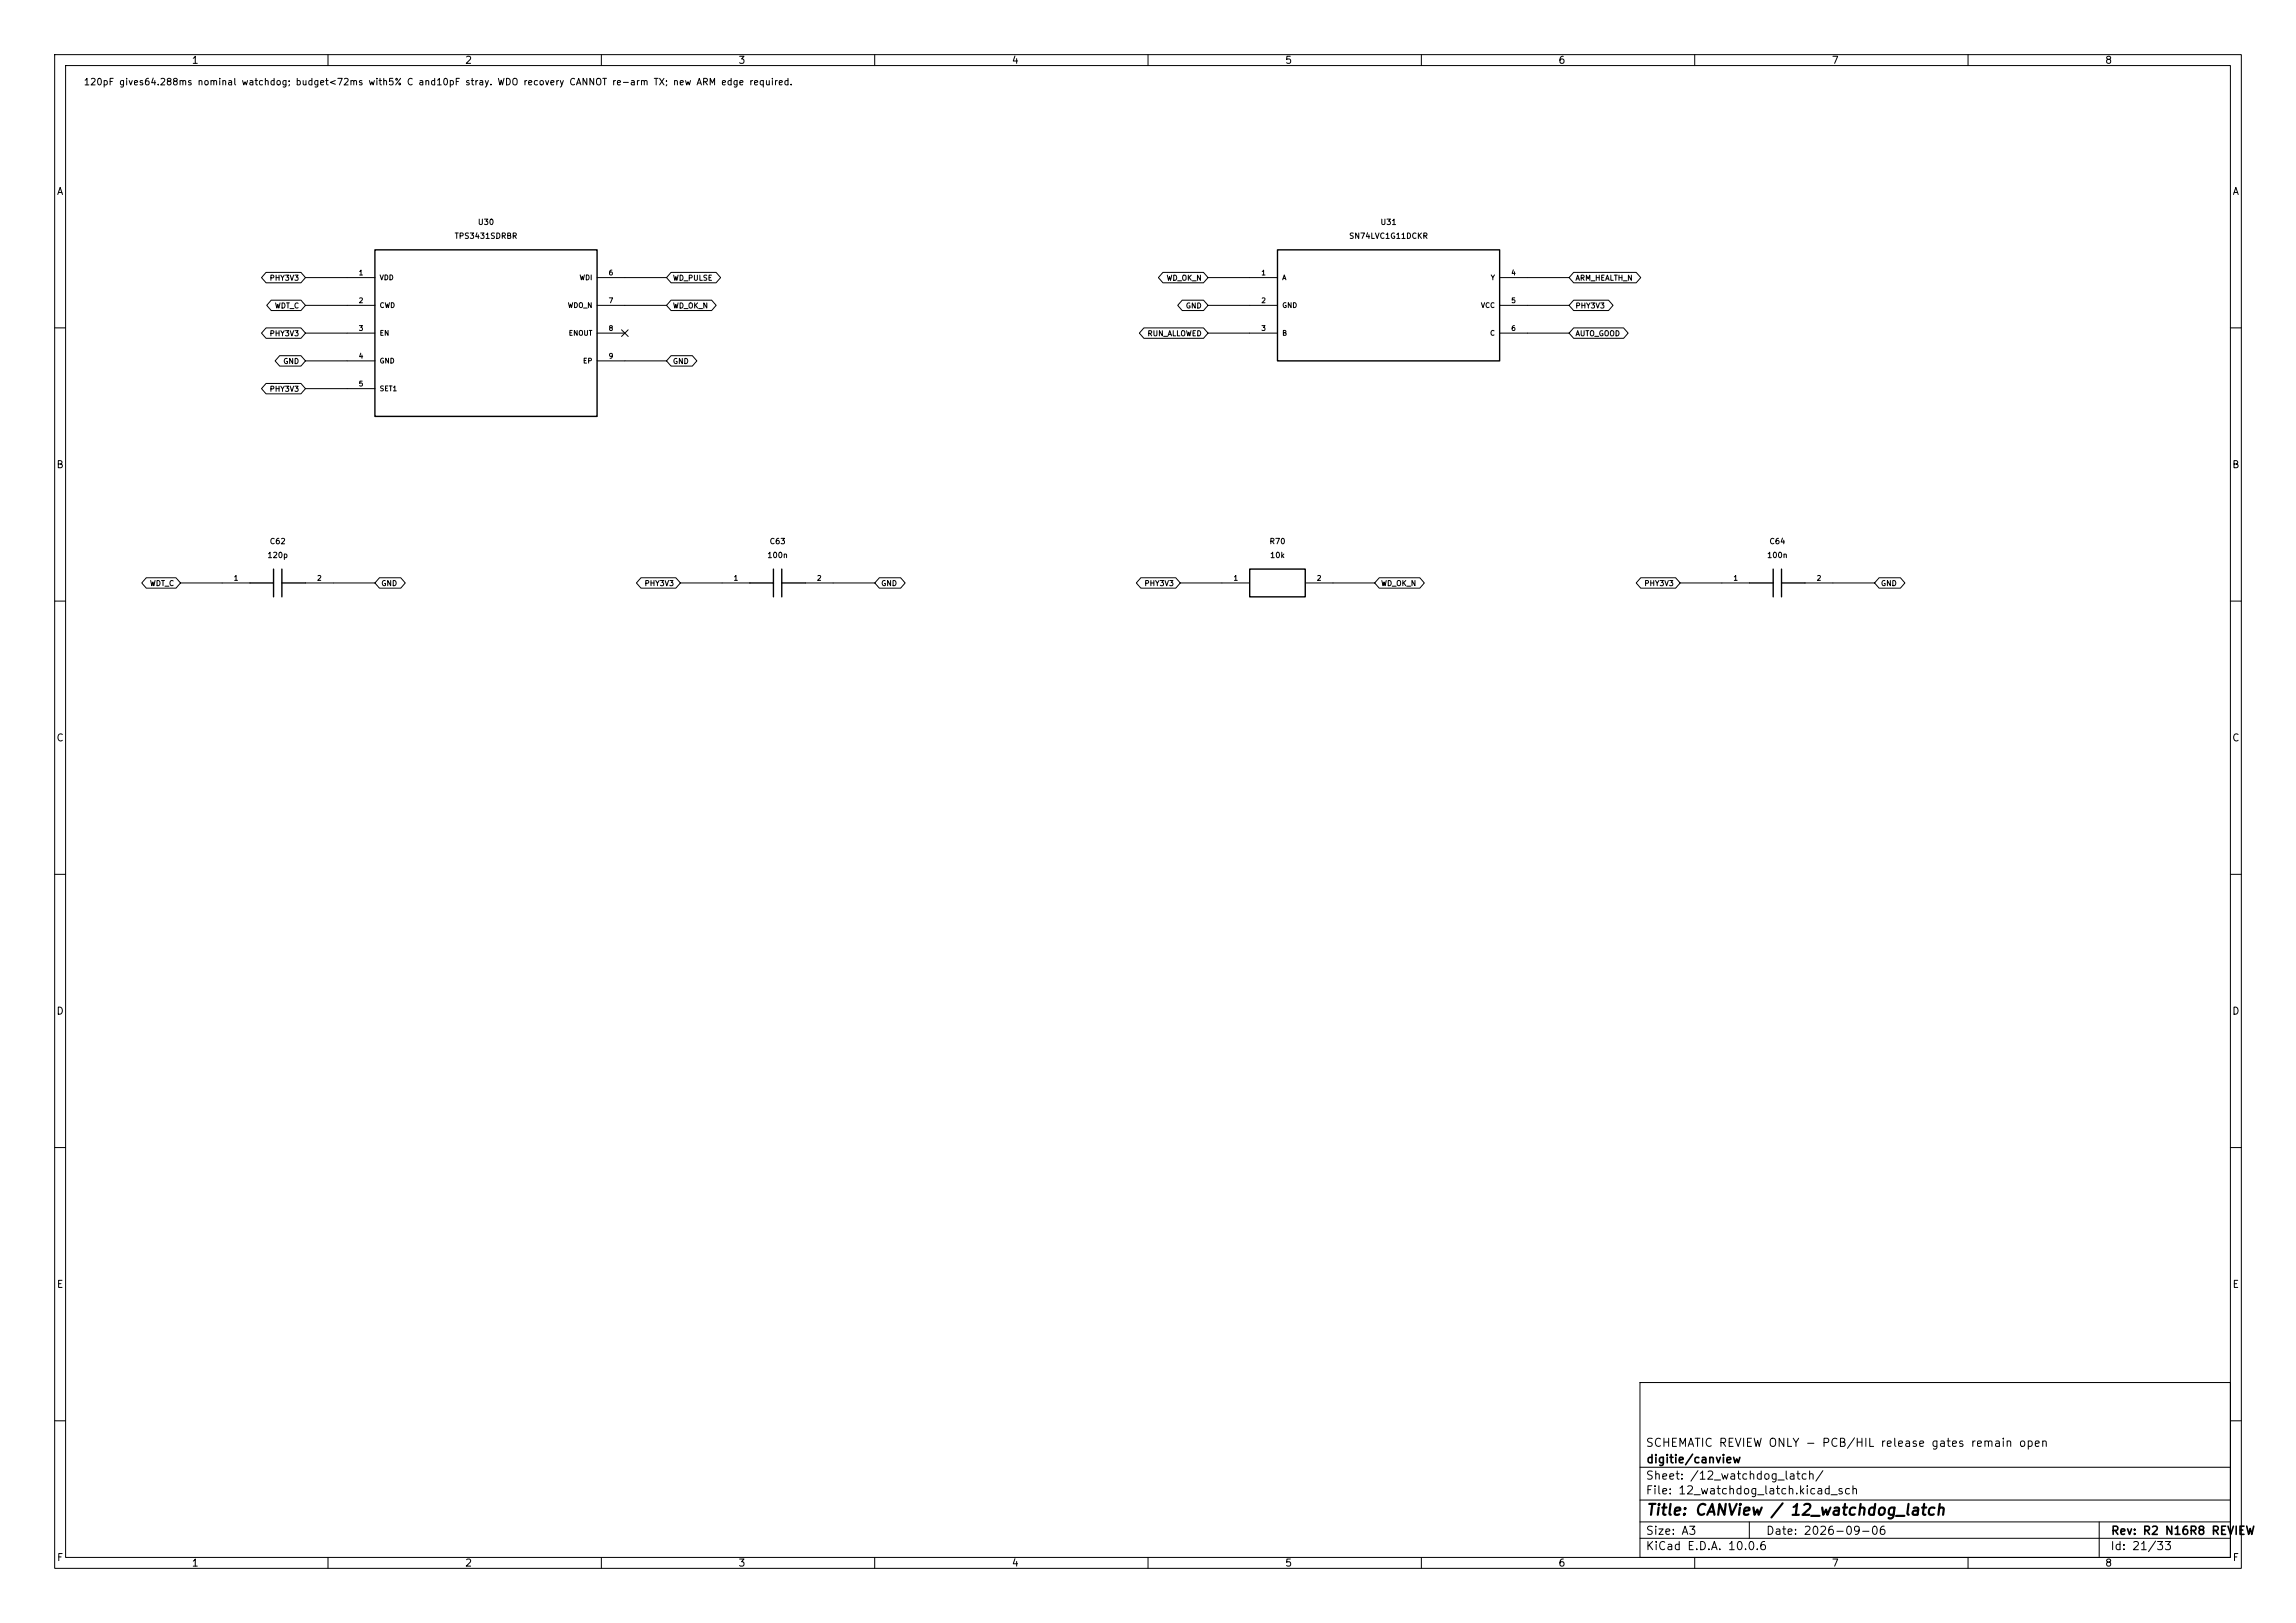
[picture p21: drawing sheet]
<svg xmlns="http://www.w3.org/2000/svg" width="420mm" height="297mm" viewBox="0 0 420 297" stroke-linecap="round" stroke-linejoin="round" font-family="sans-serif">
<defs><g id="words">
<text font-size="2" x="301" y="277.8">Title: CANView / 12_watchdog_latch</text>
<g font-size="1.5">
<text x="300.9" y="265.1">SCHEMATIC REVIEW ONLY - PCB/HIL release gates remain open</text>
<text x="301" y="268.1">digitie/canview</text>
<text x="300.9" y="273.8">File: 12_watchdog_latch.kicad_sch</text>
<text x="300.9" y="271.1">Sheet: /12_watchdog_latch/</text>
<text x="300.9" y="281.2">Size: A3</text>
<text x="322.9" y="281.2">Date: 2026-09-06</text>
<text x="386" y="281.2">Rev: R2 N16R8 REVIEW</text>
<text x="300.9" y="284">KiCad E.D.A. 10.0.6</text>
<text x="385.9" y="284">Id: 21/33</text>
</g>
<g font-size="1.3">
<text x="35" y="12">1</text>
<text x="85" y="12">2</text>
<text x="135" y="12">3</text>
<text x="185" y="12">4</text>
<text x="235" y="12">5</text>
<text x="285" y="12">6</text>
<text x="335" y="12">7</text>
<text x="385" y="12">8</text>
<text x="10.3" y="36">A</text>
<text x="408.3" y="36">A</text>
<text x="10.2" y="86">B</text>
<text x="408.2" y="86">B</text>
<text x="10.2" y="136">C</text>
<text x="408.2" y="136">C</text>
<text x="10.2" y="186">D</text>
<text x="408.2" y="186">D</text>
<text x="10.3" y="236">E</text>
<text x="408.3" y="236">E</text>
<text x="10.3" y="286">F</text>
<text x="35" y="287">1</text>
<text x="85" y="287">2</text>
<text x="135" y="287">3</text>
<text x="185" y="287">4</text>
<text x="235" y="287">5</text>
<text x="285" y="287">6</text>
<text x="335" y="287">7</text>
<text x="385" y="287">8</text>
<text x="408.3" y="286">F</text>
</g>
<text font-size="1.2" x="15.2" y="15.9">120pF gives64.288ms nominal watchdog; budget&lt;72ms with5% C and10pF stray. WDO recovery CANNOT re-arm TX; new ARM edge required.</text>
<g font-size="1">
<text x="87.3" y="41.4">U30</text>
<text x="252.4" y="41.4">U31</text>
<text x="83.1" y="43.9">TPS3431SDRBR</text>
<text x="246.7" y="43.9">SN74LVC1G11DCKR</text>
<text x="49.2" y="51.6">PHY3V3</text>
<text x="123" y="51.6">WD_PULSE</text>
<text x="213.3" y="51.6">WD_OK_N</text>
<text x="288.1" y="51.6">ARM_HEALTH_N</text>
<text x="50.2" y="56.7">WDT_C</text>
<text x="123" y="56.7">WD_OK_N</text>
<text x="216.8" y="56.7">GND</text>
<text x="288.1" y="56.7">PHY3V3</text>
<text x="49.2" y="61.7">PHY3V3</text>
<text x="209.8" y="61.7">RUN_ALLOWED</text>
<text x="288.1" y="61.7">AUTO_GOOD</text>
<text x="49.2" y="71.9">PHY3V3</text>
<text x="51.7" y="66.8">GND</text>
<text x="123" y="66.8">GND</text>
<text x="49.2" y="99.8">C62</text>
<text x="140.7" y="99.8">C63</text>
<text x="232.1" y="99.8">R70</text>
<text x="323.6" y="99.8">C64</text>
<text x="27.3" y="107.5">WDT_C</text>
<text x="48.8" y="102.4">120p</text>
<text x="69.7" y="107.5">GND</text>
<text x="117.8" y="107.5">PHY3V3</text>
<text x="140.3" y="102.4">100n</text>
<text x="161.1" y="107.5">GND</text>
<text x="209.3" y="107.5">PHY3V3</text>
<text x="232.2" y="102.4">10k</text>
<text x="252.5" y="107.5">WD_OK_N</text>
<text x="300.7" y="107.5">PHY3V3</text>
<text x="323.1" y="102.4">100n</text>
<text x="344" y="107.5">GND</text>
</g>
<g font-size=".9">
<text x="65.5" y="50.6">1</text>
<text x="69.4" y="51.5">VDD</text>
<text x="105.9" y="51.5">WDI</text>
<text x="111.2" y="50.6">6</text>
<text x="230.6" y="50.6">1</text>
<text x="234.5" y="51.5">A</text>
<text x="272.6" y="51.5">Y</text>
<text x="276.3" y="50.6">4</text>
<text x="65.5" y="55.7">2</text>
<text x="69.4" y="56.6">CWD</text>
<text x="103.8" y="56.6">WDO_N</text>
<text x="111.2" y="55.7">7</text>
<text x="230.6" y="55.7">2</text>
<text x="234.5" y="56.6">GND</text>
<text x="270.8" y="56.6">VCC</text>
<text x="276.3" y="55.7">5</text>
<text x="65.5" y="60.8">3</text>
<text x="65.5" y="65.8">4</text>
<text x="69.4" y="61.6">EN</text>
<text x="103.9" y="61.6">ENOUT</text>
<text x="111.2" y="60.8">8</text>
<text x="111.2" y="65.8">9</text>
<text x="230.6" y="60.8">3</text>
<text x="234.5" y="61.6">B</text>
<text x="272.5" y="61.6">C</text>
<text x="276.3" y="60.8">6</text>
<text x="65.5" y="70.9">5</text>
<text x="69.4" y="66.7">GND</text>
<text x="69.4" y="71.8">SET1</text>
<text x="106.6" y="66.7">EP</text>
<text x="42.7" y="106.5">1</text>
<text x="57.9" y="106.5">2</text>
<text x="134.1" y="106.5">1</text>
<text x="149.3" y="106.5">2</text>
<text x="225.5" y="106.5">1</text>
<text x="240.8" y="106.5">2</text>
<text x="317" y="106.5">1</text>
<text x="332.2" y="106.5">2</text>
</g>
</g></defs>
<g fill="none" stroke="#000" stroke-width=".18">
<path d="M10 10h400v277h-400zM12 12h396v273h-396zM60 10v2M110 10v2M160 10v2M210 10v2M260 10v2M310 10v2M360 10v2M48.7 49.8h6.3l.9 1-.9 1h-6.3l-.9-1zM49.6 54.9h5.4l.9 1-.9 .9h-5.4l-.8-.9zM55.9 50.8h12.7"/>
<path d="M55.9 55.9h12.7M109.2 50.8h12.7M109.2 55.9h12.7M122.8 54.9h7.4l.8 1-.8 .9h-7.4l-.9-.9zM122.8 49.8h8.2l.8 1-.8 1h-8.2l-.9-1zM212.7 49.8h7.4l.9 1-.9 1h-7.4l-.8-1zM216.3 54.9h3.8l.9 1-.9 .9h-3.8l-.9-.9zM221 50.8h12.7M221 55.9h12.7M274.3 50.8h12.7M274.3 55.9h12.7M287.9 54.9h6.3l.9 1-.9 .9h-6.3l-.9-.9z"/>
<path d="M287.9 49.8h11.4l.8 1-.8 1h-11.4l-.9-1zM10 60h2M48.7 60h6.3l.9 1-.9 .9h-6.3l-.9-.9zM48.7 70.2h6.3l.9 .9-.9 1h-6.3l-.9-1zM51.2 65.1h3.8l.9 .9-.9 1h-3.8l-.9-1zM55.9 61h12.7M55.9 66h12.7M55.9 71.1h12.7M109.2 61h5.1M109.2 66h12.7M113.7 60.4l1.2 1.2M114.9 60.4l-1.2 1.2"/>
<path d="M122.8 65.1h3.8l.9 .9-.9 1h-3.8l-.9-1zM209.2 60h10.9l.9 1-.9 .9h-10.9l-.8-.9zM221 61h12.7M274.3 61h12.7M287.9 60h9.1l.8 1-.8 .9h-9.1l-.9-.9zM408 60h2M10 110h2M26.8 105.7h5.4l.8 1-.8 .9h-5.4l-.9-.9zM33 106.7h12.7M55.9 106.7h12.7M69.4 105.7h3.9l.8 1-.8 .9h-3.9l-.8-.9zM117.2 105.7h6.4l.9 1-.9 .9h-6.4l-.8-.9z"/>
<path d="M124.5 106.7h12.7M147.3 106.7h12.7M160.9 105.7h3.8l.9 1-.9 .9h-3.8l-.9-.9zM208.7 105.7h6.4l.8 1-.8 .9h-6.4l-.8-.9zM215.9 106.7h12.7M238.8 106.7h12.7M252.3 105.7h7.4l.8 1-.8 .9h-7.4l-.8-.9zM300.1 105.7h6.4l.8 1-.8 .9h-6.4l-.8-.9zM307.3 106.7h12.7M330.2 106.7h12.7M343.7 105.7h3.9l.9 1-.9 .9h-3.9l-.8-.9zM408 110h2"/>
<path d="M10 160h2M408 160h2M10 210h2M408 210h2M300 253h108v32h-108zM10 260h2M300 278.5h108M300 274.5h108M300 268.5h108M320 278.5v3M384 278.5v6.5M408 260h2"/>
<path d="M60 285v2M110 285v2M160 285v2M210 285v2M260 285v2M300 281.5h108M310 285v2M360 285v2"/>
</g>
<g fill="none" stroke="#000" stroke-width=".25">
<path d="M68.6 45.7h40.6v30.5h-40.6zM233.7 45.7h40.6v20.3h-40.6zM45.7 106.7h4.3M50 104.1v5.1M51.6 106.7h4.3M51.6 104.1v5.1M137.2 106.7h4.3M141.5 104.1v5.1M143 106.7h4.3M143 104.1v5.1M228.6 104.1h10.2v5.1h-10.2zM320 106.7h4.4"/>
<path d="M324.4 104.1v5.1M325.9 106.7h4.3M325.9 104.1v5.1"/>
</g>
<use href="#words"/>
</svg>
